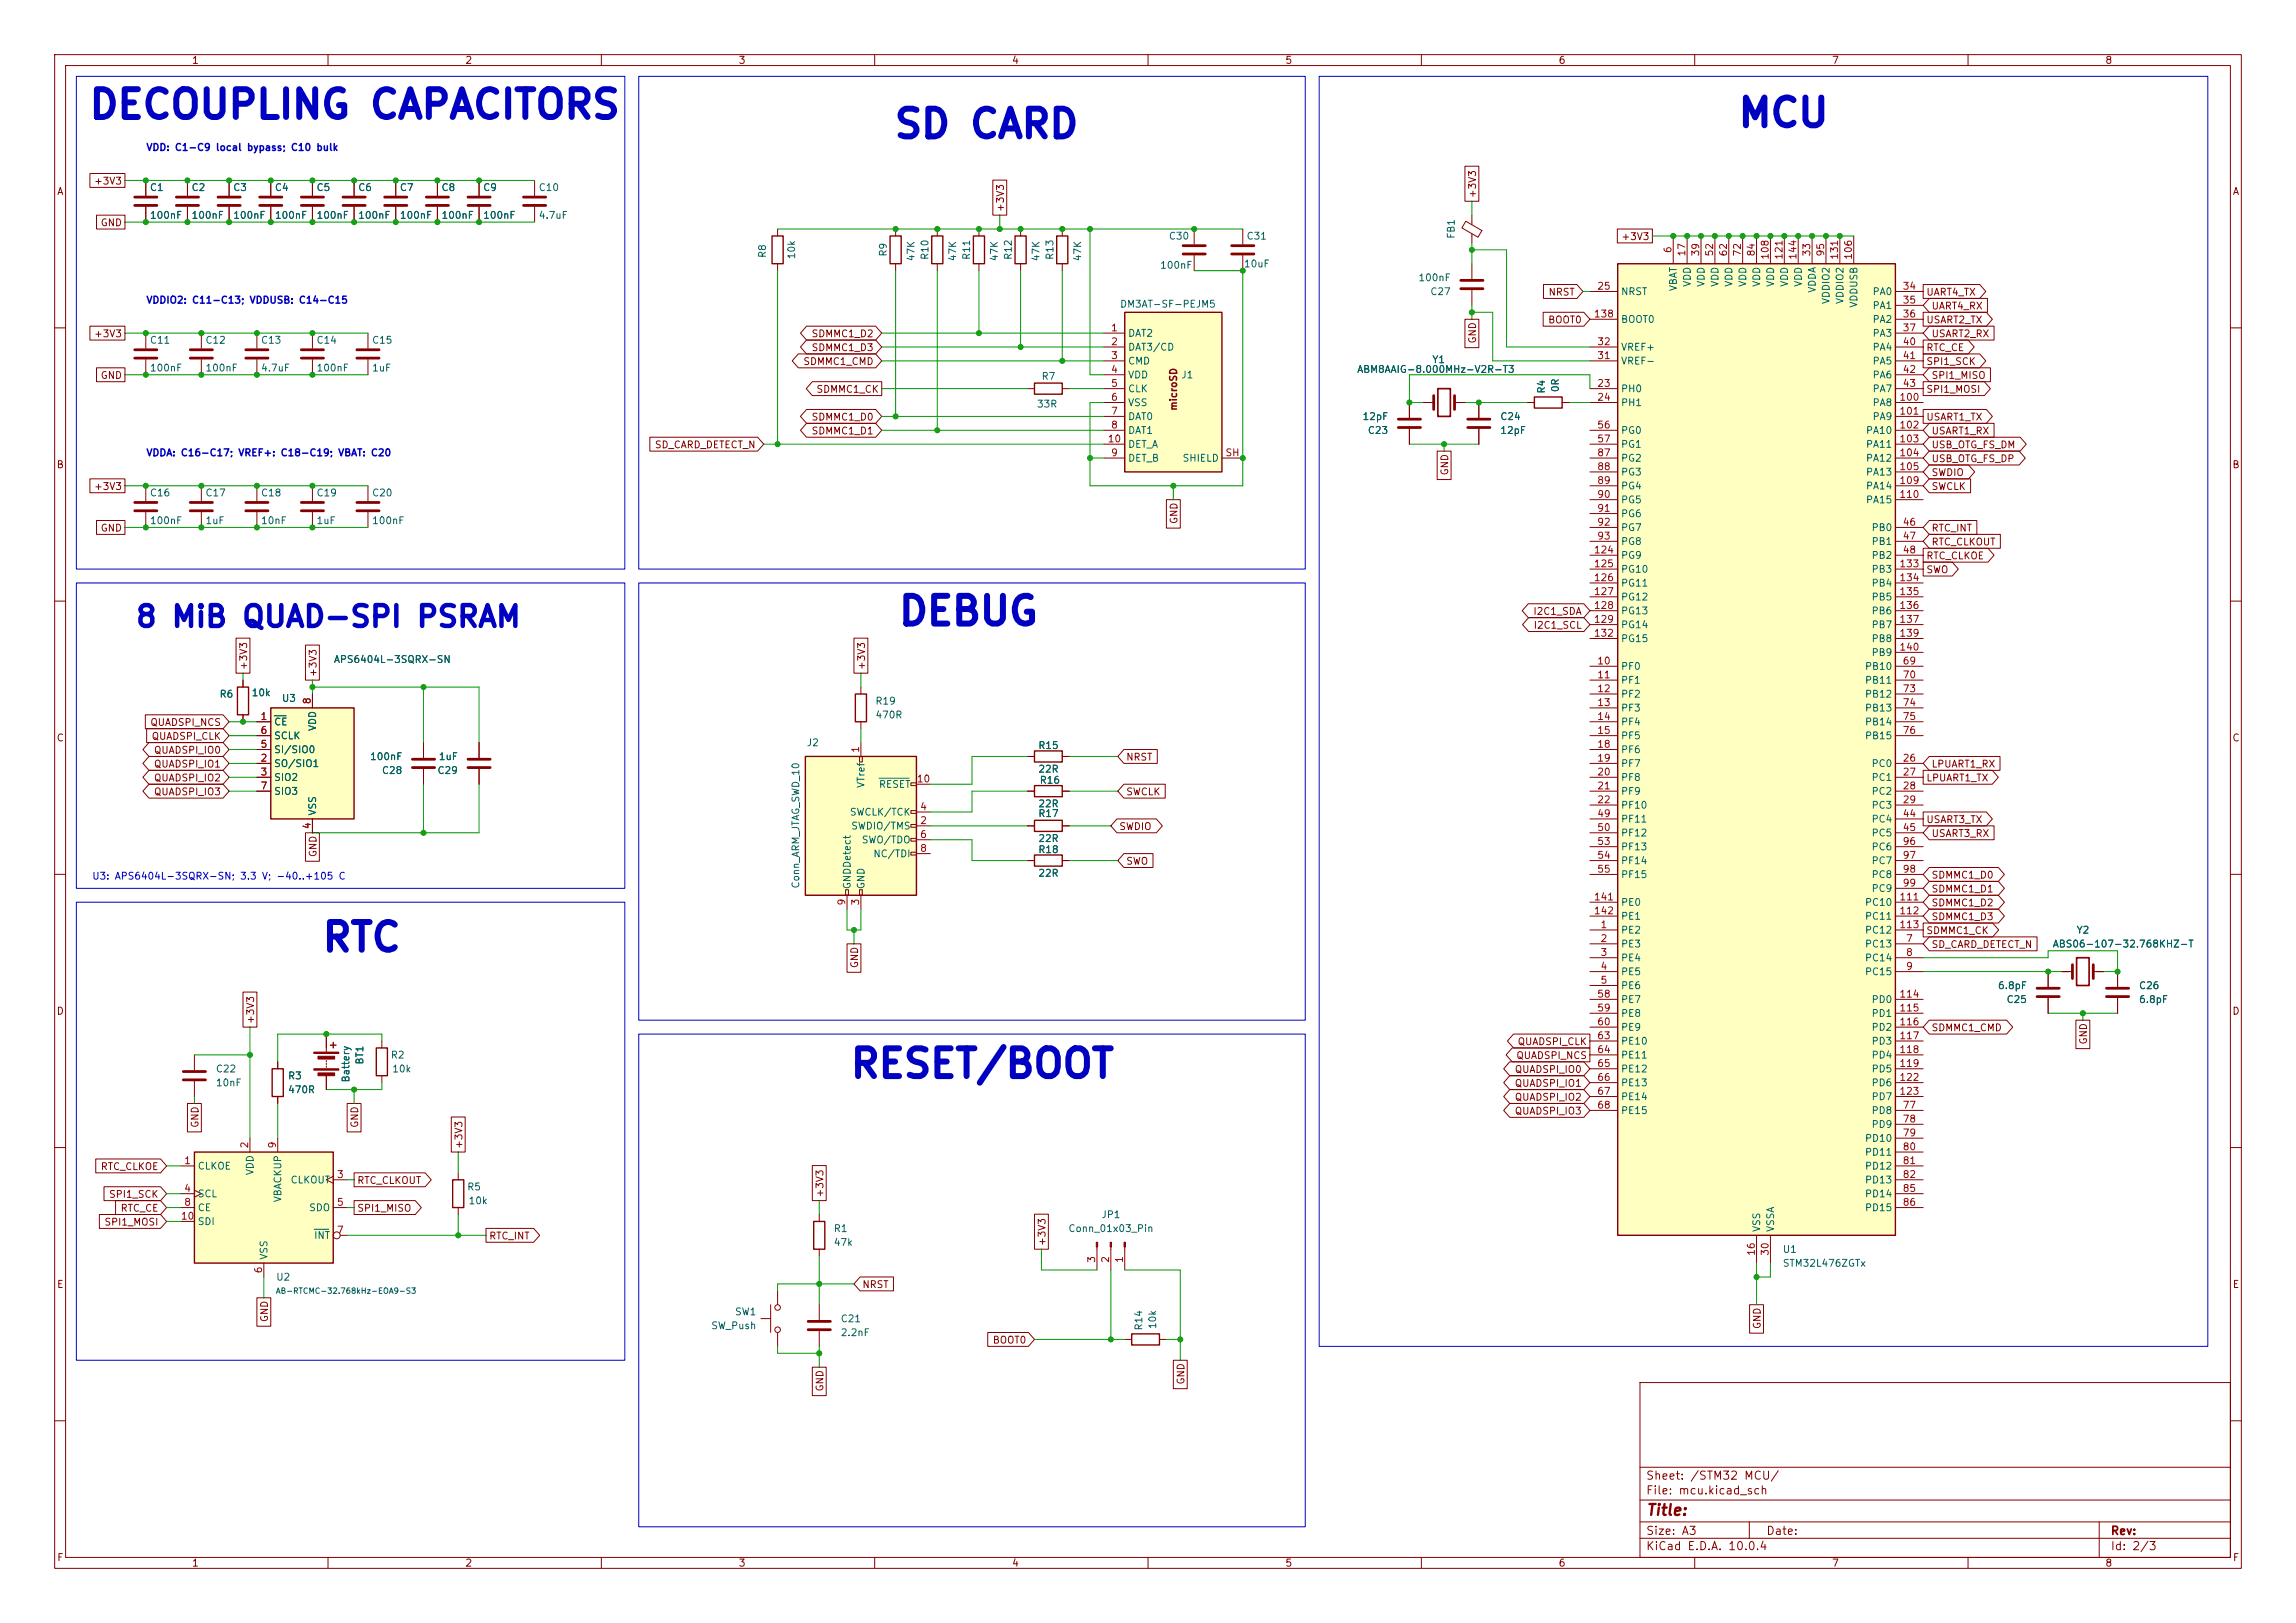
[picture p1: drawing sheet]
<svg xmlns="http://www.w3.org/2000/svg" width="420mm" height="297mm" viewBox="0 0 420 297" stroke-linecap="round" stroke-linejoin="round" font-family="sans-serif">
<defs><g id="words">
<g font-size="5.1" fill="#0000c2">
<text x="16" y="22.9">DECOUPLING CAPACITORS</text>
<text x="163.3" y="26.5">SD CARD</text>
<text x="317.7" y="24.5">MCU</text>
<text x="164.1" y="115.7">DEBUG</text>
<text x="58.6" y="175.3">RTC</text>
<text x="155.2" y="198.5">RESET/BOOT</text>
</g>
<text font-size="3.8" fill="#0000c2" x="24.6" y="115.7">8 MiB QUAD-SPI PSRAM</text>
<text font-size="2" fill="#840000" x="301" y="277.8">Title:</text>
<g font-size="1.5" fill="#840000">
<text x="301" y="273.8">File: mcu.kicad_sch</text>
<text x="301" y="271.1">Sheet: /STM32 MCU/</text>
<text x="301" y="281.2">Size: A3</text>
<text x="323" y="281.2">Date:</text>
<text x="386" y="281.2">Rev:</text>
<text x="301" y="284">KiCad E.D.A. 10.0.4</text>
<text x="386" y="284">Id: 2/3</text>
</g>
<g font-size="1.3" fill="#840000">
<text x="35" y="12">1</text>
<text x="85" y="12">2</text>
<text x="135" y="12">3</text>
<text x="185" y="12">4</text>
<text x="235" y="12">5</text>
<text x="285" y="12">6</text>
<text x="335" y="12">7</text>
<text x="385" y="12">8</text>
<text x="10.3" y="36">A</text>
<text x="17.1" y="34.1">+3V3</text>
<text x="408.3" y="36">A</text>
<text x="18.3" y="41.7">GND</text>
<text x="183.9" y="38.9" transform="rotate(-90 183.9 38.9)">+3V3</text>
<text x="270.3" y="36.4" transform="rotate(-90 270.3 36.4)">+3V3</text>
<text x="296.5" y="44.2">+3V3</text>
<text x="283.1" y="59.5">BOOT0</text>
<text x="283.2" y="54.4">NRST</text>
<text x="352.3" y="54.4">UART4_TX</text>
<text x="352.3" y="59.5">USART2_TX</text>
<text x="353.2" y="56.9">UART4_RX</text>
<text x="17.1" y="62">+3V3</text>
<text x="148.3" y="64.6">SDMMC1_D3</text>
<text x="148.3" y="62">SDMMC1_D2</text>
<text x="270.3" y="63" transform="rotate(-90 270.3 63)">GND</text>
<text x="352.3" y="64.6">RTC_CE</text>
<text x="353.2" y="62">USART2_RX</text>
<text x="18.3" y="69.6">GND</text>
<text x="146.8" y="67.1">SDMMC1_CMD</text>
<text x="352.3" y="67.1">SPI1_SCK</text>
<text x="353.2" y="69.6">SPI1_MISO</text>
<text x="148.3" y="77.3">SDMMC1_D0</text>
<text x="149.2" y="72.2">SDMMC1_CK</text>
<text x="215.6" y="75.3" transform="rotate(-90 215.6 75.3)">microSD</text>
<text x="352.3" y="72.2">SPI1_MOSI</text>
<text x="352.3" y="77.3">USART1_TX</text>
<text x="119.7" y="82.3">SD_CARD_DETECT_N</text>
<text x="148.3" y="79.8">SDMMC1_D1</text>
<text x="353.2" y="82.3">USB_OTG_FS_DM</text>
<text x="353.2" y="79.8">USART1_RX</text>
<text x="10.3" y="86">B</text>
<text x="17.1" y="90">+3V3</text>
<text x="265.2" y="87.1" transform="rotate(-90 265.2 87.1)">GND</text>
<text x="353.2" y="87.4">SWDIO</text>
<text x="353.2" y="90">SWCLK</text>
<text x="353.2" y="84.9">USB_OTG_FS_DP</text>
<text x="408.2" y="86">B</text>
<text x="215.7" y="96" transform="rotate(-90 215.7 96)">GND</text>
<text x="18.3" y="97.6">GND</text>
<text x="353.2" y="97.6">RTC_INT</text>
<text x="353.2" y="100.1">RTC_CLKOUT</text>
<text x="352.3" y="102.7">RTC_CLKOE</text>
<text x="352.3" y="105.2">SWO</text>
<text x="280.4" y="112.8">I2C1_SDA</text>
<text x="280.4" y="115.4">I2C1_SCL</text>
<text x="45.5" y="122.7" transform="rotate(-90 45.5 122.7)">+3V3</text>
<text x="58.2" y="124" transform="rotate(-90 58.2 124)">+3V3</text>
<text x="158.5" y="122.7" transform="rotate(-90 158.5 122.7)">+3V3</text>
<text x="10.3" y="136">C</text>
<text x="27.4" y="133.1">QUADSPI_NCS</text>
<text x="27.6" y="135.7">QUADSPI_CLK</text>
<text x="408.2" y="136">C</text>
<text x="28.1" y="138.2">QUADSPI_IO0</text>
<text x="28.1" y="143.3">QUADSPI_IO2</text>
<text x="28.1" y="140.8">QUADSPI_IO1</text>
<text x="205.9" y="139.5">NRST</text>
<text x="352.3" y="143.3">LPUART1_TX</text>
<text x="353.2" y="140.8">LPUART1_RX</text>
<text x="28.1" y="145.8">QUADSPI_IO3</text>
<text x="205.9" y="145.8">SWCLK</text>
<text x="204.6" y="152.2">SWDIO</text>
<text x="352.3" y="150.9">USART3_TX</text>
<text x="353.2" y="153.5">USART3_RX</text>
<text x="58.2" y="157" transform="rotate(-90 58.2 157)">GND</text>
<text x="205.9" y="158.5">SWO</text>
<text x="353.2" y="161.1">SDMMC1_D0</text>
<text x="353.2" y="163.6">SDMMC1_D1</text>
<text x="353.2" y="166.2">SDMMC1_D2</text>
<text x="352.3" y="171.2">SDMMC1_CK</text>
<text x="353.2" y="168.7">SDMMC1_D3</text>
<text x="353.2" y="173.8">SD_CARD_DETECT_N</text>
<text x="157.3" y="177.3" transform="rotate(-90 157.3 177.3)">GND</text>
<text x="10.3" y="186">D</text>
<text x="408.2" y="186">D</text>
<text x="46.8" y="187.5" transform="rotate(-90 46.8 187.5)">+3V3</text>
<text x="277.5" y="191.6">QUADSPI_CLK</text>
<text x="353.2" y="189">SDMMC1_CMD</text>
<text x="382.1" y="191.2" transform="rotate(-90 382.1 191.2)">GND</text>
<text x="277" y="196.6">QUADSPI_IO0</text>
<text x="277.3" y="194.1">QUADSPI_NCS</text>
<text x="277" y="199.2">QUADSPI_IO1</text>
<text x="277" y="201.7">QUADSPI_IO2</text>
<text x="36.6" y="206.5" transform="rotate(-90 36.6 206.5)">GND</text>
<text x="65.8" y="206.5" transform="rotate(-90 65.8 206.5)">GND</text>
<text x="277" y="204.3">QUADSPI_IO3</text>
<text x="18.3" y="214.4">RTC_CLKOE</text>
<text x="84.9" y="210.3" transform="rotate(-90 84.9 210.3)">+3V3</text>
<text x="19.8" y="219.5">SPI1_SCK</text>
<text x="65.2" y="217">RTC_CLKOUT</text>
<text x="150.9" y="219.2" transform="rotate(-90 150.9 219.2)">+3V3</text>
<text x="19" y="224.6">SPI1_MOSI</text>
<text x="22" y="222">RTC_CE</text>
<text x="65.2" y="222">SPI1_MISO</text>
<text x="89.4" y="227.1">RTC_INT</text>
<text x="191.6" y="228.1" transform="rotate(-90 191.6 228.1)">+3V3</text>
<text x="10.3" y="236">E</text>
<text x="157.6" y="236">NRST</text>
<text x="408.3" y="236">E</text>
<text x="49.3" y="242" transform="rotate(-90 49.3 242)">GND</text>
<text x="322.4" y="243.3" transform="rotate(-90 322.4 243.3)">GND</text>
<text x="181.5" y="246.2">BOOT0</text>
<text x="150.9" y="254.7" transform="rotate(-90 150.9 254.7)">GND</text>
<text x="217" y="253.5" transform="rotate(-90 217 253.5)">GND</text>
<text x="10.3" y="286">F</text>
<text x="35" y="287">1</text>
<text x="85" y="287">2</text>
<text x="135" y="287">3</text>
<text x="185" y="287">4</text>
<text x="235" y="287">5</text>
<text x="285" y="287">6</text>
<text x="335" y="287">7</text>
<text x="385" y="287">8</text>
<text x="408.3" y="286">F</text>
</g>
<g font-size="1.3" fill="#0000c2">
<text x="26.7" y="27.9">VDD: C1-C9 local bypass; C10 bulk</text>
<text x="26.7" y="55.9">VDDIO2: C11-C13; VDDUSB: C14-C15</text>
<text x="26.7" y="83.8">VDDA: C16-C17; VREF+: C18-C19; VBAT: C20</text>
<text x="16.8" y="161.3">U3: APS6404L-3SQRX-SN; 3.3 V; -40..+105 C</text>
</g>
<g font-size="1.3" fill="#006464">
<text x="27.3" y="35.3">C1</text>
<text x="34.9" y="35.3">C2</text>
<text x="42.6" y="35.3">C3</text>
<text x="50.2" y="35.3">C4</text>
<text x="57.8" y="35.3">C5</text>
<text x="65.4" y="35.3">C6</text>
<text x="73" y="35.3">C7</text>
<text x="80.7" y="35.3">C8</text>
<text x="88.3" y="35.3">C9</text>
<text x="98.4" y="35.3">C10</text>
<text x="27.3" y="40.3">100nF</text>
<text x="34.9" y="40.3">100nF</text>
<text x="42.6" y="40.3">100nF</text>
<text x="50.2" y="40.3">100nF</text>
<text x="57.8" y="40.3">100nF</text>
<text x="65.4" y="40.3">100nF</text>
<text x="73" y="40.3">100nF</text>
<text x="80.7" y="40.3">100nF</text>
<text x="88.3" y="40.3">100nF</text>
<text x="98.4" y="40.3">4.7uF</text>
<text x="140.4" y="47.3" transform="rotate(-90 140.4 47.3)">R8</text>
<text x="145.8" y="47.5" transform="rotate(-90 145.8 47.5)">10k</text>
<text x="162.5" y="47.1" transform="rotate(-90 162.5 47.1)">R9</text>
<text x="167.6" y="47.9" transform="rotate(-90 167.6 47.9)">47K</text>
<text x="170.1" y="47.7" transform="rotate(-90 170.1 47.7)">R10</text>
<text x="175.2" y="47.9" transform="rotate(-90 175.2 47.9)">47K</text>
<text x="177.8" y="47.7" transform="rotate(-90 177.8 47.7)">R11</text>
<text x="182.8" y="47.9" transform="rotate(-90 182.8 47.9)">47K</text>
<text x="185.4" y="47.7" transform="rotate(-90 185.4 47.7)">R12</text>
<text x="190.5" y="47.9" transform="rotate(-90 190.5 47.9)">47K</text>
<text x="193" y="47.7" transform="rotate(-90 193 47.7)">R13</text>
<text x="198.1" y="47.9" transform="rotate(-90 198.1 47.9)">47K</text>
<text x="213.7" y="44.2">C30</text>
<text x="227.9" y="44.2">C31</text>
<text x="266.4" y="43.8" transform="rotate(-90 266.4 43.8)">FB1</text>
<text x="212.1" y="49.5">100nF</text>
<text x="227.4" y="49.2">10uF</text>
<text x="259.4" y="51.8">100nF</text>
<text x="307" y="53.4" transform="rotate(-90 307 53.4)">VBAT</text>
<text x="309.6" y="52.6" transform="rotate(-90 309.6 52.6)">VDD</text>
<text x="312.1" y="52.6" transform="rotate(-90 312.1 52.6)">VDD</text>
<text x="314.7" y="52.6" transform="rotate(-90 314.7 52.6)">VDD</text>
<text x="317.2" y="52.6" transform="rotate(-90 317.2 52.6)">VDD</text>
<text x="319.7" y="52.6" transform="rotate(-90 319.7 52.6)">VDD</text>
<text x="322.3" y="52.6" transform="rotate(-90 322.3 52.6)">VDD</text>
<text x="324.8" y="52.6" transform="rotate(-90 324.8 52.6)">VDD</text>
<text x="327.4" y="52.6" transform="rotate(-90 327.4 52.6)">VDD</text>
<text x="329.9" y="52.6" transform="rotate(-90 329.9 52.6)">VDD</text>
<text x="332.4" y="53.7" transform="rotate(-90 332.4 53.7)">VDDA</text>
<text x="204.8" y="56.6">DM3AT-SF-PEJM5</text>
<text x="261.5" y="54.3">C27</text>
<text x="296.4" y="54.3">NRST</text>
<text x="296.4" y="59.4">BOOT0</text>
<text x="335" y="55.7" transform="rotate(-90 335 55.7)">VDDIO2</text>
<text x="337.5" y="55.7" transform="rotate(-90 337.5 55.7)">VDDIO2</text>
<text x="340.1" y="56.4" transform="rotate(-90 340.1 56.4)">VDDUSB</text>
<text x="342.4" y="54.3">PA0</text>
<text x="342.4" y="56.9">PA1</text>
<text x="342.4" y="59.4">PA2</text>
<text x="27.3" y="63.2">C11</text>
<text x="37.5" y="63.2">C12</text>
<text x="47.6" y="63.2">C13</text>
<text x="57.8" y="63.2">C14</text>
<text x="68" y="63.2">C15</text>
<text x="206.2" y="61.9">DAT2</text>
<text x="206.2" y="64.5">DAT3/CD</text>
<text x="296.4" y="64.5">VREF+</text>
<text x="342.4" y="61.9">PA3</text>
<text x="342.4" y="64.5">PA4</text>
<text x="27.3" y="68.3">100nF</text>
<text x="37.5" y="68.3">100nF</text>
<text x="47.6" y="68.3">4.7uF</text>
<text x="57.8" y="68.3">100nF</text>
<text x="68" y="68.3">1uF</text>
<text x="190.4" y="69.8">R7</text>
<text x="206.2" y="67">CMD</text>
<text x="206.2" y="69.6">VDD</text>
<text x="216" y="69.6">J1</text>
<text x="248.1" y="68.5">ABM8AAIG-8.000MHz-V2R-T3</text>
<text x="261.9" y="66.8">Y1</text>
<text x="285.5" y="71.9" transform="rotate(-90 285.5 71.9)">0R</text>
<text x="296.4" y="67">VREF-</text>
<text x="342.4" y="67">PA5</text>
<text x="342.4" y="69.6">PA6</text>
<text x="189.6" y="74.9">33R</text>
<text x="206.2" y="72.1">CLK</text>
<text x="206.2" y="74.6">VSS</text>
<text x="206.2" y="77.2">DAT0</text>
<text x="249.1" y="77.2">12pF</text>
<text x="274.3" y="77.2">C24</text>
<text x="282.9" y="72.1" transform="rotate(-90 282.9 72.1)">R4</text>
<text x="296.4" y="72.1">PH0</text>
<text x="296.4" y="74.6">PH1</text>
<text x="342.4" y="72.1">PA7</text>
<text x="342.4" y="74.6">PA8</text>
<text x="342.4" y="77.2">PA9</text>
<text x="206.2" y="79.7">DAT1</text>
<text x="206.2" y="82.3">DET_A</text>
<text x="250.1" y="79.7">C23</text>
<text x="274.3" y="79.7">12pF</text>
<text x="296.4" y="79.7">PG0</text>
<text x="296.4" y="82.3">PG1</text>
<text x="341.2" y="79.7">PA10</text>
<text x="341.2" y="82.3">PA11</text>
<text x="206.2" y="84.8">DET_B</text>
<text x="216.2" y="84.8">SHIELD</text>
<text x="296.4" y="84.8">PG2</text>
<text x="296.4" y="87.3">PG3</text>
<text x="296.4" y="89.9">PG4</text>
<text x="341.2" y="84.8">PA12</text>
<text x="341.2" y="87.3">PA13</text>
<text x="341.2" y="89.9">PA14</text>
<text x="27.3" y="91.1">C16</text>
<text x="37.5" y="91.1">C17</text>
<text x="47.6" y="91.1">C18</text>
<text x="57.8" y="91.1">C19</text>
<text x="68" y="91.1">C20</text>
<text x="296.4" y="92.4">PG5</text>
<text x="296.4" y="95">PG6</text>
<text x="341.2" y="92.4">PA15</text>
<text x="27.3" y="96.2">100nF</text>
<text x="37.5" y="96.2">1uF</text>
<text x="47.6" y="96.2">10nF</text>
<text x="57.8" y="96.2">1uF</text>
<text x="68" y="96.2">100nF</text>
<text x="296.4" y="97.5">PG7</text>
<text x="296.4" y="100">PG8</text>
<text x="342.2" y="97.5">PB0</text>
<text x="342.2" y="100">PB1</text>
<text x="296.4" y="102.6">PG9</text>
<text x="296.4" y="105.1">PG10</text>
<text x="296.4" y="107.7">PG11</text>
<text x="342.2" y="102.6">PB2</text>
<text x="342.2" y="105.1">PB3</text>
<text x="342.2" y="107.7">PB4</text>
<text x="296.4" y="110.2">PG12</text>
<text x="296.4" y="112.7">PG13</text>
<text x="342.2" y="110.2">PB5</text>
<text x="342.2" y="112.7">PB6</text>
<text x="296.4" y="115.3">PG14</text>
<text x="296.4" y="117.8">PG15</text>
<text x="342.2" y="115.3">PB7</text>
<text x="342.2" y="117.8">PB8</text>
<text x="61" y="121.6">APS6404L-3SQRX-SN</text>
<text x="296.4" y="122.9">PF0</text>
<text x="296.4" y="125.4">PF1</text>
<text x="341" y="122.9">PB10</text>
<text x="341" y="125.4">PB11</text>
<text x="342.2" y="120.4">PB9</text>
<text x="40.1" y="128">R6</text>
<text x="45.9" y="127.7">10k</text>
<text x="51.5" y="128.7">U3</text>
<text x="160" y="131.8">470R</text>
<text x="160" y="129.2">R19</text>
<text x="296.4" y="128">PF2</text>
<text x="296.4" y="130.5">PF3</text>
<text x="341" y="128">PB12</text>
<text x="341" y="130.5">PB13</text>
<text x="50" y="133.1">CE</text>
<text x="50" y="135.6">SCLK</text>
<text x="58.1" y="133.9" transform="rotate(-90 58.1 133.9)">VDD</text>
<text x="147.5" y="136.9">J2</text>
<text x="189.8" y="137.4">R15</text>
<text x="296.4" y="133.1">PF4</text>
<text x="296.4" y="135.6">PF5</text>
<text x="341" y="133.1">PB14</text>
<text x="341" y="135.6">PB15</text>
<text x="50" y="140.7">SO/SIO1</text>
<text x="50" y="143.2">SIO2</text>
<text x="50" y="138.1">SI/SIO0</text>
<text x="67.6" y="139.4">100nF</text>
<text x="69.8" y="141.9">C28</text>
<text x="79.9" y="141.9">C29</text>
<text x="80.2" y="139.4">1uF</text>
<text x="189.8" y="141.7">22R</text>
<text x="190.1" y="143.7">R16</text>
<text x="296.4" y="138.1">PF6</text>
<text x="296.4" y="140.7">PF7</text>
<text x="296.4" y="143.2">PF8</text>
<text x="342.2" y="140.7">PC0</text>
<text x="342.2" y="143.2">PC1</text>
<text x="50" y="145.8">SIO3</text>
<text x="58.1" y="149.4" transform="rotate(-90 58.1 149.4)">VSS</text>
<text x="155.4" y="149.6">SWCLK/TCK</text>
<text x="158.5" y="144.3" transform="rotate(-90 158.5 144.3)">VTref</text>
<text x="160.7" y="144.5">RESET</text>
<text x="189.8" y="148">22R</text>
<text x="189.8" y="149.8">R17</text>
<text x="296.4" y="145.8">PF9</text>
<text x="296.4" y="148.3">PF10</text>
<text x="342.2" y="145.8">PC2</text>
<text x="342.2" y="148.3">PC3</text>
<text x="155.6" y="152.1">SWDIO/TMS</text>
<text x="157.5" y="154.6">SWO/TDO</text>
<text x="189.8" y="154.4">22R</text>
<text x="296.4" y="150.8">PF11</text>
<text x="296.4" y="153.4">PF12</text>
<text x="296.4" y="155.9">PF13</text>
<text x="342.2" y="150.8">PC4</text>
<text x="342.2" y="153.4">PC5</text>
<text x="342.2" y="155.9">PC6</text>
<text x="159.6" y="157.2">NC/TDI</text>
<text x="189.8" y="156.4">R18</text>
<text x="189.8" y="160.7">22R</text>
<text x="296.4" y="158.5">PF14</text>
<text x="296.4" y="161">PF15</text>
<text x="342.2" y="158.5">PC7</text>
<text x="342.2" y="161">PC8</text>
<text x="146.5" y="162.7" transform="rotate(-90 146.5 162.7)">Conn_ARM_JTAG_SWD_10</text>
<text x="155.9" y="162.8" transform="rotate(-90 155.9 162.8)">GNDDetect</text>
<text x="158.5" y="162.8" transform="rotate(-90 158.5 162.8)">GND</text>
<text x="296.4" y="166.1">PE0</text>
<text x="341" y="166.1">PC10</text>
<text x="342.2" y="163.5">PC9</text>
<text x="296.4" y="171.2">PE2</text>
<text x="296.4" y="173.7">PE3</text>
<text x="296.4" y="168.6">PE1</text>
<text x="341" y="173.7">PC13</text>
<text x="341" y="168.6">PC11</text>
<text x="341" y="171.2">PC12</text>
<text x="375.4" y="173.7">ABS06-107-32.768KHZ-T</text>
<text x="379.7" y="171.2">Y2</text>
<text x="296.4" y="176.2">PE4</text>
<text x="296.4" y="178.8">PE5</text>
<text x="341" y="176.2">PC14</text>
<text x="341" y="178.8">PC15</text>
<text x="296.4" y="181.3">PE6</text>
<text x="296.4" y="183.9">PE7</text>
<text x="342.2" y="183.9">PD0</text>
<text x="365.4" y="181.3">6.8pF</text>
<text x="366.9" y="183.9">C25</text>
<text x="391.2" y="181.3">C26</text>
<text x="391.2" y="183.9">6.8pF</text>
<text x="296.4" y="186.4">PE8</text>
<text x="296.4" y="188.9">PE9</text>
<text x="296.4" y="191.5">PE10</text>
<text x="342.2" y="186.4">PD1</text>
<text x="342.2" y="188.9">PD2</text>
<text x="342.2" y="191.5">PD3</text>
<text x="39.4" y="196.6">C22</text>
<text x="52.6" y="197.8">R3</text>
<text x="66.8" y="194.9" transform="rotate(-90 66.8 194.9)">BT1</text>
<text x="71.4" y="194">R2</text>
<text x="71.6" y="196.6">10k</text>
<text x="296.4" y="194">PE11</text>
<text x="296.4" y="196.6">PE12</text>
<text x="342.2" y="194">PD4</text>
<text x="342.2" y="196.6">PD5</text>
<text x="39.4" y="199.1">10nF</text>
<text x="52.6" y="200.4">470R</text>
<text x="64.2" y="198.2" transform="rotate(-90 64.2 198.2)">Battery</text>
<text x="296.4" y="199.1">PE13</text>
<text x="296.4" y="201.6">PE14</text>
<text x="342.2" y="199.1">PD6</text>
<text x="342.2" y="201.6">PD7</text>
<text x="296.4" y="204.2">PE15</text>
<text x="341" y="209.3">PD10</text>
<text x="342.2" y="204.2">PD8</text>
<text x="342.2" y="206.7">PD9</text>
<text x="36.1" y="214.3">CLKOE</text>
<text x="46.7" y="215.2" transform="rotate(-90 46.7 215.2)">VDD</text>
<text x="341" y="211.8">PD11</text>
<text x="341" y="214.3">PD12</text>
<text x="36.1" y="219.4">SCL</text>
<text x="36.1" y="222">CE</text>
<text x="51.8" y="220.1" transform="rotate(-90 51.8 220.1)">VBACKUP</text>
<text x="53.1" y="216.9">CLKOUT</text>
<text x="56.4" y="222">SDO</text>
<text x="85.4" y="218.1">R5</text>
<text x="85.6" y="220.7">10k</text>
<text x="341" y="216.9">PD13</text>
<text x="341" y="219.4">PD14</text>
<text x="341" y="222">PD15</text>
<text x="36.1" y="224.5">SDI</text>
<text x="57.3" y="227">INT</text>
<text x="152.4" y="225.8">R1</text>
<text x="195.3" y="225.8">Conn_01x03_Pin</text>
<text x="201.4" y="223.2">JP1</text>
<text x="322.3" y="225.6" transform="rotate(-90 322.3 225.6)">VSS</text>
<text x="324.8" y="225.6" transform="rotate(-90 324.8 225.6)">VSSA</text>
<text x="49.2" y="230.6" transform="rotate(-90 49.2 230.6)">VSS</text>
<text x="152.4" y="228.3">47k</text>
<text x="326" y="232.1">STM32L476ZGTx</text>
<text x="326" y="229.6">U1</text>
<text x="50.4" y="234.7">U2</text>
<text x="130" y="243.5">SW_Push</text>
<text x="134.3" y="241">SW1</text>
<text x="153.7" y="242.3">C21</text>
<text x="153.7" y="244.8">2.2nF</text>
<text x="209.3" y="243.6" transform="rotate(-90 209.3 243.6)">R14</text>
<text x="211.8" y="243.3" transform="rotate(-90 211.8 243.3)">10k</text>
</g>
<g font-size="1.3" fill="#a90000">
<text x="306" y="46.4" transform="rotate(-90 306 46.4)">6</text>
<text x="308.6" y="47" transform="rotate(-90 308.6 47)">17</text>
<text x="311.1" y="47" transform="rotate(-90 311.1 47)">39</text>
<text x="313.7" y="47" transform="rotate(-90 313.7 47)">52</text>
<text x="316.2" y="47" transform="rotate(-90 316.2 47)">62</text>
<text x="318.7" y="47" transform="rotate(-90 318.7 47)">72</text>
<text x="321.3" y="47" transform="rotate(-90 321.3 47)">84</text>
<text x="323.8" y="47.6" transform="rotate(-90 323.8 47.6)">108</text>
<text x="326.4" y="47.6" transform="rotate(-90 326.4 47.6)">121</text>
<text x="328.9" y="47.6" transform="rotate(-90 328.9 47.6)">144</text>
<text x="331.4" y="47" transform="rotate(-90 331.4 47)">33</text>
<text x="334" y="47" transform="rotate(-90 334 47)">95</text>
<text x="336.5" y="47.6" transform="rotate(-90 336.5 47.6)">131</text>
<text x="339.1" y="47.6" transform="rotate(-90 339.1 47.6)">106</text>
<text x="292.1" y="53.3">25</text>
<text x="347.9" y="53.3">34</text>
<text x="291.5" y="58.4">138</text>
<text x="347.9" y="55.9">35</text>
<text x="347.9" y="58.4">36</text>
<text x="203.1" y="60.9">1</text>
<text x="203.1" y="63.5">2</text>
<text x="292.1" y="63.5">32</text>
<text x="347.9" y="60.9">37</text>
<text x="347.9" y="63.5">40</text>
<text x="203.1" y="66">3</text>
<text x="203.1" y="68.6">4</text>
<text x="203.1" y="71.1">5</text>
<text x="292.1" y="71.1">23</text>
<text x="292.1" y="66">31</text>
<text x="347.9" y="66">41</text>
<text x="347.9" y="68.6">42</text>
<text x="347.9" y="71.1">43</text>
<text x="203.1" y="73.6">6</text>
<text x="203.1" y="76.2">7</text>
<text x="292.1" y="73.6">24</text>
<text x="347.3" y="73.6">100</text>
<text x="347.3" y="76.2">101</text>
<text x="202.5" y="81.3">10</text>
<text x="203.1" y="78.7">8</text>
<text x="203.1" y="83.8">9</text>
<text x="224.1" y="83.8">SH</text>
<text x="292.1" y="78.7">56</text>
<text x="292.1" y="81.3">57</text>
<text x="292.1" y="83.8">87</text>
<text x="347.3" y="78.7">102</text>
<text x="347.3" y="81.3">103</text>
<text x="347.3" y="83.8">104</text>
<text x="292.1" y="86.3">88</text>
<text x="292.1" y="88.9">89</text>
<text x="347.3" y="86.3">105</text>
<text x="347.3" y="88.9">109</text>
<text x="292.1" y="91.4">90</text>
<text x="292.1" y="94">91</text>
<text x="347.3" y="91.4">110</text>
<text x="291.5" y="101.6">124</text>
<text x="292.1" y="96.5">92</text>
<text x="292.1" y="99">93</text>
<text x="347.9" y="96.5">46</text>
<text x="347.9" y="99">47</text>
<text x="347.9" y="101.6">48</text>
<text x="291.5" y="104.1">125</text>
<text x="291.5" y="106.7">126</text>
<text x="347.3" y="104.1">133</text>
<text x="347.3" y="106.7">134</text>
<text x="291.5" y="109.2">127</text>
<text x="291.5" y="111.7">128</text>
<text x="347.3" y="109.2">135</text>
<text x="347.3" y="111.7">136</text>
<text x="291.5" y="114.3">129</text>
<text x="291.5" y="116.8">132</text>
<text x="347.3" y="114.3">137</text>
<text x="347.3" y="116.8">139</text>
<text x="347.3" y="119.4">140</text>
<text x="292.1" y="121.9">10</text>
<text x="292.1" y="124.4">11</text>
<text x="347.9" y="121.9">69</text>
<text x="347.9" y="124.4">70</text>
<text x="57.1" y="129" transform="rotate(-90 57.1 129)">8</text>
<text x="292.1" y="127">12</text>
<text x="292.1" y="129.5">13</text>
<text x="347.9" y="127">73</text>
<text x="347.9" y="129.5">74</text>
<text x="47.6" y="132.1">1</text>
<text x="47.6" y="137.1">5</text>
<text x="47.6" y="134.6">6</text>
<text x="157.5" y="137.9" transform="rotate(-90 157.5 137.9)">1</text>
<text x="292.1" y="132.1">14</text>
<text x="292.1" y="134.6">15</text>
<text x="292.1" y="137.1">18</text>
<text x="347.9" y="132.1">75</text>
<text x="347.9" y="134.6">76</text>
<text x="47.6" y="139.7">2</text>
<text x="47.6" y="142.2">3</text>
<text x="167.6" y="143.5">10</text>
<text x="292.1" y="139.7">19</text>
<text x="292.1" y="142.2">20</text>
<text x="347.9" y="139.7">26</text>
<text x="347.9" y="142.2">27</text>
<text x="47.6" y="144.8">7</text>
<text x="168.2" y="148.6">4</text>
<text x="292.1" y="144.8">21</text>
<text x="292.1" y="147.3">22</text>
<text x="292.1" y="149.8">49</text>
<text x="347.9" y="144.8">28</text>
<text x="347.9" y="147.3">29</text>
<text x="347.9" y="149.8">44</text>
<text x="57.1" y="151.8" transform="rotate(-90 57.1 151.8)">4</text>
<text x="168.2" y="151.1">2</text>
<text x="168.2" y="153.6">6</text>
<text x="292.1" y="152.4">50</text>
<text x="292.1" y="154.9">53</text>
<text x="347.9" y="152.4">45</text>
<text x="347.9" y="154.9">96</text>
<text x="168.2" y="156.2">8</text>
<text x="292.1" y="157.5">54</text>
<text x="292.1" y="160">55</text>
<text x="347.9" y="157.5">97</text>
<text x="347.9" y="160">98</text>
<text x="154.9" y="165.8" transform="rotate(-90 154.9 165.8)">9</text>
<text x="157.5" y="165.8" transform="rotate(-90 157.5 165.8)">3</text>
<text x="291.5" y="165.1">141</text>
<text x="291.5" y="167.6">142</text>
<text x="347.3" y="165.1">111</text>
<text x="347.3" y="167.6">112</text>
<text x="347.9" y="162.5">99</text>
<text x="292.7" y="170.2">1</text>
<text x="292.7" y="172.7">2</text>
<text x="347.3" y="170.2">113</text>
<text x="348.5" y="172.7">7</text>
<text x="292.7" y="175.2">3</text>
<text x="292.7" y="177.8">4</text>
<text x="348.5" y="175.2">8</text>
<text x="348.5" y="177.8">9</text>
<text x="292.1" y="182.9">58</text>
<text x="292.1" y="185.4">59</text>
<text x="292.7" y="180.3">5</text>
<text x="347.3" y="182.9">114</text>
<text x="347.3" y="185.4">115</text>
<text x="292.1" y="187.9">60</text>
<text x="292.1" y="190.5">63</text>
<text x="347.3" y="187.9">116</text>
<text x="347.3" y="190.5">117</text>
<text x="292.1" y="193">64</text>
<text x="292.1" y="195.6">65</text>
<text x="347.3" y="193">118</text>
<text x="347.3" y="195.6">119</text>
<text x="292.1" y="198.1">66</text>
<text x="292.1" y="200.6">67</text>
<text x="292.1" y="203.2">68</text>
<text x="347.3" y="198.1">122</text>
<text x="347.3" y="200.6">123</text>
<text x="347.9" y="203.2">77</text>
<text x="347.9" y="205.7">78</text>
<text x="347.9" y="208.3">79</text>
<text x="33.6" y="213.3">1</text>
<text x="45.7" y="210.3" transform="rotate(-90 45.7 210.3)">2</text>
<text x="50.8" y="210.3" transform="rotate(-90 50.8 210.3)">9</text>
<text x="61.5" y="215.9">3</text>
<text x="347.9" y="210.8">80</text>
<text x="347.9" y="213.3">81</text>
<text x="347.9" y="215.9">82</text>
<text x="33.6" y="218.4">4</text>
<text x="33.6" y="221">8</text>
<text x="61.5" y="221">5</text>
<text x="347.9" y="218.4">85</text>
<text x="347.9" y="221">86</text>
<text x="33" y="223.5">10</text>
<text x="61.5" y="226">7</text>
<text x="48.2" y="233.1" transform="rotate(-90 48.2 233.1)">6</text>
<text x="200.6" y="231.2" transform="rotate(-90 200.6 231.2)">3</text>
<text x="203.2" y="231.2" transform="rotate(-90 203.2 231.2)">2</text>
<text x="205.7" y="231.2" transform="rotate(-90 205.7 231.2)">1</text>
<text x="321.3" y="229.9" transform="rotate(-90 321.3 229.9)">16</text>
<text x="323.8" y="229.9" transform="rotate(-90 323.8 229.9)">30</text>
</g>
<text font-size="1" fill="#006464" x="50.4" y="237">AB-RTCMC-32.768kHz-EOA9-S3</text>
</g></defs>
<g fill="none" stroke="#840000" stroke-width=".18">
<path d="M10 10h400v277h-400zM12 12h396v273h-396zM60 10v2M110 10v2M160 10v2M210 10v2M260 10v2M310 10v2M360 10v2M186.7 41.9v1.3M186.7 48.3v1.2M10 60h2"/>
<path d="M408 60h2M10 110h2M408 110h2M10 160h2M408 160h2M10 210h2M408 210h2M149.9 238.8v2.8M149.9 243.6v2.8M300 253h108v32h-108zM10 260h2M300 278.5h108"/>
<path d="M300 274.5h108M300 268.5h108M320 278.5v3M384 278.5v6.5M408 260h2M60 285v2M110 285v2M160 285v2M210 285v2M260 285v2M300 281.5h108M310 285v2"/>
<path d="M360 285v2"/>
</g>
<path d="M147.8 243.3h4.1M147.8 241.8h4.1" fill="none" stroke="#840000" stroke-width=".51"/>
<path d="M185.7 43.2h2v5.1h-2z" fill="none" stroke="#840000" stroke-width=".25"/>
<path d="M205.7 57.2h17.8v29.2h-17.8z" fill="#ffffc2"/>
<path d="M205.7 57.2h17.8v29.2h-17.8zM189.2 70.1h5.1v2h-5.1z" fill="none" stroke="#840000" stroke-width=".25"/>
<g fill="none" stroke="#840000" stroke-width=".18">
<path d="M218.4 41.9v2.8M218.4 46.7v2.8M188 71.1h1.2M194.3 71.1h1.3M201.9 61h3.8M201.9 63.5h3.8M201.9 66h3.8M201.9 68.6h3.8M201.9 71.1h3.8M201.9 73.7h3.8M201.9 76.2h3.8M201.9 78.7h3.8"/>
<path d="M201.9 83.8h3.8M201.9 81.3h3.8M223.5 83.8h3.8M377.2 177.8h1.9M382.9 177.8h1.9M141 238.8v5M142.2 236.2v2.6M139.2 241.3h1.8M142.2 243.8v2.6"/>
<circle cx="142.2" cy="239.3" r=".51"/>
<circle cx="142.2" cy="243.3" r=".51"/>
</g>
<path d="M216.4 45h4.1M216.4 46.5h4.1M379.1 176.5v2.6M382.9 176.5v2.6" fill="none" stroke="#840000" stroke-width=".51"/>
<path d="M379.9 175.3h2.2v5h-2.2z" fill="none" stroke="#840000" stroke-width=".3"/>
<path d="M147.3 138.4h20.3v25.4h-20.3z" fill="#ffffc2"/>
<path d="M141.2 43.2h2.1v5.1h-2.1zM162.8 43.2h2v5.1h-2zM170.4 43.2h2.1v5.1h-2.1zM178.1 43.2h2v5.1h-2zM193.3 43.2h2v5.1h-2zM280.7 72.6h5v2.1h-5zM147.3 138.4h20.3v25.4h-20.3zM156.5 127h2v5.1h-2zM189.2 137.4h5.1v2h-5.1zM189.2 156.5h5.1v2h-5.1zM148.8 223.5h2.1v5.1h-2.1z" fill="none" stroke="#840000" stroke-width=".25"/>
<g fill="none" stroke="#840000" stroke-width=".18">
<path d="M269.2 39.4v1.7M142.2 41.9v1.3M142.2 48.3v1.2M163.8 41.9v1.3M163.8 48.3v1.2M171.4 41.9v1.3M171.4 48.3v1.2M179.1 41.9v1.3M179.1 48.3v1.2M194.3 41.9v1.3M194.3 48.3v1.2M227.3 41.9v2.8"/>
<path d="M227.3 46.7v2.8M268.1 40.5l3 1.7-.7 1.2-3-1.7zM269.2 42.8v1.7M269.2 48.3v2.8M269.2 53.1v2.8M260.3 73.7h2M266.1 73.7h1.9M270.5 73.7v2.8M270.5 78.5v2.8M279.4 73.7h1.3M285.7 73.7h1.3M157.2 138.4h.5v1h-.5z"/>
<path d="M157.5 125.7v1.3M157.5 132.1v1.3M157.5 135.9v2.5M188 138.4h1.2M194.3 138.4h1.3M166.6 148.3h1v.5h-1zM166.6 143.3h1v.5h-1zM166.6 150.9h1v.5h-1zM166.6 153.4h1v.5h-1zM166.6 156h1v.5h-1zM167.6 151.1h2.6M167.6 148.6h2.6"/>
<path d="M167.6 153.7h2.6M167.6 156.2h2.6M167.6 143.5h2.6M188 157.5h1.2M194.3 157.5h1.3M154.7 162.8h.5v1h-.5zM154.9 163.8v2.6M157.2 162.8h.5v1h-.5zM157.5 163.8v2.6M374.6 177.8v2.8M374.6 182.6v2.8M149.9 222.2v1.3"/>
<path d="M149.9 228.6v1.3"/>
</g>
<path d="M160.8 142.4h5.5" fill="none" stroke="#006464" stroke-width=".18"/>
<path d="M225.3 45h4.1M225.3 46.5h4.1M267.2 51.3h4.1M267.2 52.8h4.1M262.3 72.4v2.5M266.1 72.4v2.5M268.5 78.2h4M268.5 76.7h4M372.6 180.8h4.1M372.6 182.4h4.1" fill="none" stroke="#840000" stroke-width=".51"/>
<path d="M263 71.1h2.3v5.1h-2.3z" fill="none" stroke="#840000" stroke-width=".3"/>
<path d="M295.9 48.3h50.8v177.8h-50.8z" fill="#ffffc2"/>
<path d="M295.9 48.3h50.8v177.8h-50.8zM189.2 143.8h5.1v2h-5.1zM189.2 150.1h5.1v2h-5.1zM49.8 195.6h2v5.1h-2zM60.5 191.3h1M61 190.8v1M68.8 191.8h2.1v5.1h-2.1zM207 244.1h5.1v2h-5.1z" fill="none" stroke="#840000" stroke-width=".25"/>
<g fill="none" stroke="#840000" stroke-width=".18">
<path d="M34.3 33v2.8M34.3 37.8v2.8M41.9 33v2.8M41.9 37.8v2.8M49.5 33v2.8M49.5 37.8v2.8M57.1 33v2.8M57.1 37.8v2.8M64.8 33v2.8M64.8 37.8v2.8M80 33v2.8M80 37.8v2.8"/>
<path d="M290.8 53.3h5.1M290.8 58.4h5.1M306.1 43.2v5.1M308.6 43.2v5.1M311.1 43.2v5.1M313.7 43.2v5.1M316.2 43.2v5.1M318.8 43.2v5.1M321.3 43.2v5.1M323.8 43.2v5.1M326.4 43.2v5.1M328.9 43.2v5.1"/>
<path d="M331.5 43.2v5.1M334 43.2v5.1M336.5 43.2v5.1M339.1 43.2v5.1M346.7 53.3h5.1M346.7 55.9h5.1M346.7 58.4h5.1M36.8 61v2.8M36.8 65.8v2.8M47 61v2.8M47 65.8v2.8M67.3 61v2.8"/>
<path d="M67.3 65.8v2.8M257.8 73.7v2.8M257.8 78.5v2.8M290.8 71.1h5.1M290.8 73.7h5.1M290.8 66h5.1M290.8 63.5h5.1M290.8 78.7h5.1M346.7 71.1h5.1M346.7 73.7h5.1M346.7 66h5.1M346.7 63.5h5.1"/>
<path d="M346.7 61h5.1M346.7 68.6h5.1M346.7 78.7h5.1M346.7 76.2h5.1M26.7 88.9v2.8M26.7 93.7v2.8M36.8 88.9v2.8M36.8 93.7v2.8M47 88.9v2.8M47 93.7v2.8M57.1 88.9v2.8M57.1 93.7v2.8"/>
<path d="M67.3 88.9v2.8M67.3 93.7v2.8M290.8 96.5h5.1M290.8 99.1h5.1M290.8 81.3h5.1M290.8 83.8h5.1M290.8 86.4h5.1M290.8 88.9h5.1M290.8 91.4h5.1M290.8 94h5.1M346.7 96.5h5.1M346.7 99.1h5.1"/>
<path d="M346.7 81.3h5.1M346.7 83.8h5.1M346.7 86.4h5.1M346.7 88.9h5.1M346.7 91.4h5.1M290.8 101.6h5.1M290.8 104.1h5.1M290.8 106.7h5.1M290.8 109.2h5.1M290.8 111.8h5.1M290.8 114.3h5.1M290.8 116.8h5.1"/>
<path d="M346.7 101.6h5.1M346.7 104.1h5.1M346.7 106.7h5.1M346.7 109.2h5.1M346.7 111.8h5.1M346.7 114.3h5.1M346.7 116.8h5.1M346.7 119.4h5.1M290.8 121.9h5.1M290.8 124.5h5.1M290.8 127h5.1M290.8 129.5h5.1"/>
<path d="M290.8 132.1h5.1M290.8 134.6h5.1M290.8 137.2h5.1M290.8 139.7h5.1M346.7 121.9h5.1M346.7 124.5h5.1M346.7 127h5.1M346.7 129.5h5.1M346.7 132.1h5.1M346.7 134.6h5.1M346.7 139.7h5.1M188 144.8h1.2"/>
<path d="M188 151.1h1.2M194.3 144.8h1.3M194.3 151.1h1.3M290.8 142.2h5.1M290.8 144.8h5.1M290.8 147.3h5.1M290.8 149.9h5.1M290.8 152.4h5.1M290.8 154.9h5.1M290.8 157.5h5.1M346.7 142.2h5.1M346.7 144.8h5.1"/>
<path d="M346.7 147.3h5.1M346.7 149.9h5.1M346.7 152.4h5.1M346.7 154.9h5.1M346.7 157.5h5.1M290.8 170.2h5.1M290.8 172.7h5.1M290.8 175.3h5.1M290.8 177.8h5.1M290.8 160h5.1M290.8 165.1h5.1M290.8 167.6h5.1"/>
<path d="M346.7 170.2h5.1M346.7 172.7h5.1M346.7 175.3h5.1M346.7 177.8h5.1M346.7 160h5.1M346.7 162.6h5.1M346.7 165.1h5.1M346.7 167.6h5.1M387.3 177.8v2.8M35.6 193v2.8M35.6 197.9v2.8M50.8 194.3v1.3"/>
<path d="M59.7 189.2v3.3M59.7 194.1v.2M59.7 194.6v.2M59.7 195.1v.2M59.7 196.9v2.5M69.8 190.5v1.3M69.8 196.9v1.2M290.8 180.3h5.1M290.8 182.9h5.1M290.8 185.4h5.1M290.8 188h5.1M290.8 190.5h5.1"/>
<path d="M290.8 193h5.1M290.8 195.6h5.1M290.8 198.1h5.1M346.7 182.9h5.1M346.7 185.4h5.1M346.7 188h5.1M346.7 190.5h5.1M346.7 193h5.1M346.7 195.6h5.1M346.7 198.1h5.1M387.3 182.6v2.8M50.8 200.7v1.2"/>
<path d="M290.8 200.7h5.1M290.8 203.2h5.1M346.7 200.7h5.1M346.7 203.2h5.1M346.7 205.7h5.1M346.7 208.3h5.1M346.7 210.8h5.1M346.7 213.4h5.1M346.7 215.9h5.1M346.7 218.4h5.1M200.7 228.2v4.2M203.2 228.2v4.2"/>
<path d="M205.7 228.2v4.2M321.3 226.1v5M323.8 226.1v5M346.7 221h5.1M205.7 245.1h1.3M212.1 245.1h1.3"/>
</g>
<g fill="none" stroke="#840000" stroke-width=".51">
<path d="M32.3 36.1h4M32.3 37.6h4M39.9 36.1h4M39.9 37.6h4M47.5 36.1h4.1M47.5 37.6h4.1M55.1 36.1h4.1M55.1 37.6h4.1M62.7 36.1h4.1M62.7 37.6h4.1M78 36.1h4M78 37.6h4"/>
<path d="M34.8 64h4.1M34.8 65.5h4.1M45 64h4M45 65.5h4M65.3 64h4M65.3 65.5h4M255.8 76.7h4M255.8 78.2h4M24.6 91.9h4.1M24.6 93.5h4.1M34.8 91.9h4.1M34.8 93.5h4.1"/>
<path d="M45 91.9h4M45 93.5h4M55.1 91.9h4.1M55.1 93.5h4.1M65.3 91.9h4M65.3 93.5h4M33.5 197.6h4.1M33.5 196.1h4.1M385.3 182.4h4.1M385.3 180.8h4.1"/>
</g>
<g fill="#840000" stroke="#840000" stroke-width=".18">
<path d="M205.6 227.3h.3v.9h-.3z"/>
<path d="M203.1 227.3h.2v.9h-.2z"/>
<path d="M200.5 227.3h.3v.9h-.3z"/>
<path d="M57.4 192.5h4.6v.3h-4.6z"/>
<path d="M57.4 195.6h4.6v.2h-4.6z"/>
<path d="M58.2 193.3h3v.5h-3z"/>
<path d="M58.2 196.3h3v.6h-3z"/>
</g>
<path d="M35.6 210.8h25.4v20.3h-25.4z" fill="#ffffc2"/>
<path d="M35.6 210.8h25.4v20.3h-25.4zM82.8 215.9h2v5.1h-2z" fill="none" stroke="#840000" stroke-width=".25"/>
<g fill="none" stroke="#840000" stroke-width=".18">
<path d="M87.6 135.9v2.8M87.6 140.7v2.8M33 213.4h2.6M33 218.4h2.6M35.6 217.8l1.2 .6-1.2 .7M45.7 208.3v2.5M50.8 208.3v2.5M61 215.3l-1.3 .6 1.3 .6M61 215.9h2.5M83.8 214.6v1.3M33 221h2.6M33 223.5h2.6"/>
<path d="M48.3 231.1v2.6M61 221h2.5M62.2 226.1h1.3M83.8 221v1.2"/>
<circle cx="61.6" cy="226.1" r=".63"/>
</g>
<path d="M57.5 225h2.6" fill="none" stroke="#006464" stroke-width=".18"/>
<path d="M85.6 138.9h4.1M85.6 140.5h4.1" fill="none" stroke="#840000" stroke-width=".51"/>
<path d="M49.5 129.5h15.3v20.4h-15.3z" fill="#ffffc2"/>
<path d="M43.4 125.7h2.1v5.1h-2.1zM49.5 129.5h15.3v20.4h-15.3z" fill="none" stroke="#840000" stroke-width=".25"/>
<g fill="none" stroke="#840000" stroke-width=".18">
<path d="M16.4 31.7h6.5v2.6h-6.5zM17.7 39.4h5.2v2.5h-5.2zM26.7 33v2.8M26.7 37.8v2.8M34.3 33v2.8M34.3 37.8v2.8M41.9 33v2.8M41.9 37.8v2.8M49.5 33v2.8M49.5 37.8v2.8M57.1 33v2.8M57.1 37.8v2.8"/>
<path d="M64.8 33v2.8M64.8 37.8v2.8M72.4 33v2.8M72.4 37.8v2.8M80 33v2.8M80 37.8v2.8M87.6 33v2.8M87.6 37.8v2.8M97.8 33v2.8M97.8 37.8v2.8M181.6 33h2.6v6.4h-2.6zM268 30.4h2.5v6.4h-2.5z"/>
<path d="M16.4 59.7h6.5v2.5h-6.5zM147.5 59.7h12.7l1.1 1.3-1.1 1.2h-12.7l-1.1-1.2zM268 58.4h2.5v5.2h-2.5zM282.3 57.1h7.4l1.1 1.3-1.1 1.3h-7.4zM282.3 52.1h6.1l1.2 1.2-1.2 1.3h-6.1zM295.8 41.9h6.5v2.6h-6.5zM351.8 52.1h10.3l1.1 1.2-1.1 1.3h-10.3zM351.8 57.1h11.5l1.2 1.3-1.2 1.3h-11.5zM352.9 54.6h10.6v2.6h-10.6l-1.1-1.3zM352.9 59.7h11.9v2.5h-11.9l-1.1-1.2zM17.7 67.3h5.2v2.6h-5.2zM26.7 61v2.8"/>
<path d="M26.7 65.8v2.8M57.1 61v2.8M57.1 65.8v2.8M146 64.8h14.2l1.1 1.2-1.1 1.3h-14.2l-1.1-1.3zM147.5 77.5h12.7l1.1 1.2-1.1 1.3h-12.7l-1.1-1.3zM147.5 74.9h12.7l1.1 1.3-1.1 1.3h-12.7l-1.1-1.3zM147.5 62.2h12.7l1.1 1.3-1.1 1.3h-12.7l-1.1-1.3zM148.6 69.8h12.7v2.6h-12.7l-1.1-1.3zM257.8 73.7v2.8M257.8 78.5v2.8M260.3 73.7h1.3M266.7 73.7h1.3"/>
<path d="M270.5 73.7v2.8M270.5 78.5v2.8M279.4 73.7h1.3M285.7 73.7h1.3M351.8 62.2h8.2l1.1 1.3-1.1 1.3h-8.2zM351.8 64.8h10.3l1.1 1.2-1.1 1.3h-10.3zM351.8 69.8h11.2l1.1 1.3-1.1 1.3h-11.2zM351.8 74.9h11.5l1.2 1.3-1.2 1.3h-11.5zM352.9 67.3h11.2v2.6h-11.2l-1.1-1.3zM352.9 77.5h11.9v2.5h-11.9l-1.1-1.3zM16.4 87.6h6.5v2.6h-6.5zM17.7 95.2h5.2v2.6h-5.2z"/>
<path d="M118.9 80h19.7l1.1 1.3-1.1 1.3h-19.7zM213.4 91.4h2.5v5.2h-2.5zM262.9 82.6h2.5v5.2h-2.5zM352.9 80h16.6l1.1 1.3-1.1 1.3h-16.6l-1.1-1.3zM352.9 95.2h8.7v2.6h-8.7l-1.1-1.3zM352.9 97.8h13v2.5h-13l-1.1-1.2zM352.9 85.1h7.2l1.1 1.3-1.1 1.2h-7.2l-1.1-1.2zM352.9 87.6h7.6v2.6h-7.6l-1.1-1.3zM352.9 82.5h16.5l1.1 1.3-1.1 1.3h-16.5l-1.1-1.3zM43.2 116.8h2.5v6.4h-2.5zM55.9 118h2.5v6.5h-2.5zM156.2 116.8h2.6v6.4h-2.6z"/>
<path d="M279.6 110.5h10.1l1.1 1.3-1.1 1.2h-10.1l-1.2-1.2zM279.6 113h10.1l1.1 1.3-1.1 1.3h-10.1l-1.1-1.3zM351.8 100.3h11.8l1.2 1.3-1.2 1.3h-11.8zM351.8 102.9h5.3l1.1 1.2-1.1 1.3h-5.3zM26.6 130.8h14.2l1.1 1.3-1.1 1.3h-14.2zM26.8 133.3h14l1.1 1.3-1.1 1.3h-14zM27.2 135.9h13.6l1.1 1.3-1.1 1.2h-13.6l-1.1-1.2zM27.2 138.4h13.6l1.1 1.3-1.1 1.3h-13.6l-1.1-1.3zM44.4 124.5v1.2M44.4 130.8v1.3M47 132.1h2.5M47 139.7h2.5"/>
<path d="M47 137.2h2.5M47 134.6h2.5M57.1 127v2.5M77.5 135.9v2.8M87.6 135.9v2.8M188 138.4h1.2M194.3 138.4h1.3M205.6 137.2h6.1v2.5h-6.1l-1.1-1.3zM352.9 138.4h12.9v2.6h-12.9l-1.1-1.3zM27.2 143.5h13.6l1.1 1.3-1.1 1.3h-13.6l-1.1-1.3zM27.2 141h13.6l1.1 1.2-1.1 1.3h-13.6l-1.1-1.3zM47 142.2h2.5"/>
<path d="M47 144.8h2.5M55.9 152.4h2.5v5.2h-2.5zM57.1 149.9v2.5M77.5 140.7v2.8M87.6 140.7v2.8M188 144.8h1.2M188 157.5h1.2M188 151.1h1.2M194.3 144.8h1.3M194.3 157.5h1.3M194.3 151.1h1.3M204.3 149.9h7.2l1.1 1.2-1.1 1.3h-7.2l-1.1-1.3z"/>
<path d="M205.6 143.5h7.5v2.6h-7.5l-1.1-1.3zM205.6 156.2h5.3v2.6h-5.3l-1.1-1.3zM351.8 141h12.6l1.1 1.2-1.1 1.3h-12.6zM351.8 148.6h11.5l1.2 1.3-1.2 1.2h-11.5zM352.9 151.1h11.9v2.6h-11.9l-1.1-1.3zM352.9 158.7h12.6l1.2 1.3-1.2 1.3h-12.6l-1.1-1.3zM154.9 172.7h2.6v5.2h-2.6zM351.8 168.9h12.7l1.1 1.3-1.1 1.3h-12.7zM352.9 161.3h12.6l1.2 1.3-1.2 1.2h-12.6l-1.1-1.2zM352.9 163.8h12.6l1.2 1.3-1.2 1.3h-12.6l-1.1-1.3zM352.9 166.4h12.6l1.2 1.2-1.2 1.3h-12.6l-1.1-1.3zM352.9 171.4h19.7v2.6h-19.7l-1.1-1.3z"/>
<path d="M374.6 177.8v2.8M377.2 177.8h1.3M383.5 177.8h1.3M387.3 177.8v2.8M44.4 181.5h2.6v6.5h-2.6zM50.8 194.3v1.3M59.7 189.2v2.6M59.7 196.9v2.5M276.2 196.8h13.5l1.1 1.3-1.1 1.3h-13.5l-1.1-1.3zM276.2 199.4h13.5l1.1 1.3-1.1 1.2h-13.5l-1.1-1.2zM276.2 194.3h13.5l1.1 1.3-1.1 1.3h-13.5l-1.1-1.3zM276.6 191.8h14.2v2.5h-14.2l-1.1-1.3z"/>
<path d="M276.9 189.2h13.9v2.6h-13.9l-1.2-1.3zM352.9 186.7h14.2l1.1 1.3-1.1 1.2h-14.2l-1.1-1.2zM374.6 182.6v2.8M379.7 186.7h2.6v5.2h-2.6zM387.3 182.6v2.8M17.5 212.1h11.9l1.1 1.3-1.1 1.2h-11.9zM19 217.2h10.4l1.1 1.2-1.1 1.3h-10.4zM21.1 219.7h8.3l1.1 1.3-1.1 1.3h-8.3zM34.3 201.9h2.5v5.2h-2.5zM50.8 200.7v1.2M63.5 201.9h2.5v5.2h-2.5zM64.8 219.7h11.2l1.1 1.3-1.1 1.3h-11.2z"/>
<path d="M64.8 214.6h13l1.1 1.3-1.1 1.3h-13zM82.5 204.4h2.6v6.4h-2.6zM148.6 213.3h2.5v6.4h-2.5zM276.2 201.9h13.5l1.1 1.3-1.1 1.3h-13.5l-1.1-1.3zM18.2 222.2h11.2l1.1 1.3-1.1 1.3h-11.2zM47 237.5h2.5v5.2h-2.5zM88.9 224.8h8.7l1.1 1.3-1.1 1.2h-8.7zM157.3 233.7h6.1v2.5h-6.1l-1.1-1.3zM189.2 222.2h2.6v6.4h-2.6zM320 238.8h2.6v5.2h-2.6zM148.6 250.2h2.5v5.2h-2.5zM180.7 243.8h7.4l1.1 1.3-1.1 1.3h-7.4z"/>
<path d="M214.6 248.9h2.6v5.2h-2.6z"/>
</g>
<path d="M50.2 131h2.1" fill="none" stroke="#006464" stroke-width=".18"/>
<g fill="none" stroke="#840000" stroke-width=".51">
<path d="M24.6 36.1h4.1M24.6 37.6h4.1M70.4 36.1h4M70.4 37.6h4M85.6 36.1h4.1M85.6 37.6h4.1M95.8 36.1h4M95.8 37.6h4M24.6 64h4.1M24.6 65.5h4.1M55.1 64h4.1M55.1 65.5h4.1"/>
<path d="M75.4 138.9h4.1M75.4 140.5h4.1"/>
</g>
<g fill="none" stroke="#009600" stroke-width=".18">
<path d="M22.9 33h74.9M182.9 39.4v2.5M269.2 36.8v2.6M22.9 40.6h74.9M142.2 41.9h85.1M142.2 49.5v31.8M163.8 49.5v26.7M171.4 49.5v29.2M179.1 49.5v11.5M186.7 49.5v14M194.3 49.5v16.5M199.4 41.9v26.7h2.5"/>
<path d="M218.4 49.5h8.9v39.4h-27.9v-15.2h2.5M269.2 45.7h6.4v17.8h15.2M269.2 57.2h3.8v8.8h17.8M269.2 44.5v3.8M269.2 55.9v2.5M289.6 53.3h1.2M302.3 43.2h36.8M22.9 61h44.4M22.9 68.6h44.4M161.3 63.5h40.6M161.3 78.7h40.6M161.3 61h40.6"/>
<path d="M161.3 76.2h40.6M161.3 66h40.6M161.3 71.1h26.7M195.6 71.1h6.3M268 73.7h11.4M287 73.7h3.8M290.8 71.1v-2.5h-33v5.1h2.5M22.9 88.9h44.4M22.9 96.5h44.4M139.7 81.3h62.2M199.4 83.8h2.5M214.6 88.9v2.5"/>
<path d="M257.8 81.3h12.7M264.2 81.3v1.3M41.9 134.6h5.1M41.9 139.7h5.1M41.9 132.1h5.1M41.9 137.2h5.1M44.4 123.2v1.3M57.1 124.5v2.5M57.1 125.7h30.5v10.2M77.5 125.7v10.2M157.5 123.2v2.5M157.5 133.4v2.5"/>
<path d="M188 138.4h-10.2v5.1h-7.6M195.6 138.4h8.9M41.9 144.8h5.1M41.9 142.2h5.1M77.5 143.5v8.9M87.6 143.5v8.9h-30.5M170.2 153.7h7.6v3.8h10.2M170.2 151.1h17.8M188 144.8h-10.2v3.8h-7.6M195.6 157.5h8.9M195.6 144.8h8.9M195.6 151.1h7.6"/>
<path d="M154.9 166.4v3.8h2.6v-3.8M156.2 170.2v2.5M351.8 177.8h25.4M351.8 175.3h22.8v-1.3h12.7v3.8h-2.5M35.6 193h10.1M45.7 188v20.3M64.8 199.4v2.5M69.8 198.1v1.3h-10.1M69.8 190.5v-1.3h-19v5.1M374.6 185.4h12.7M381 185.4v1.3M30.5 218.4h2.5"/>
<path d="M30.5 213.4h2.5M35.6 200.7v1.2M50.8 201.9v6.4M63.5 215.9h1.3M83.8 210.8v3.8M149.9 219.7v2.5M30.5 221h2.5M30.5 223.5h2.5M48.3 233.7v3.8M63.5 226.1h25.4M63.5 221h1.3M83.8 222.2v3.9"/>
<path d="M149.9 229.9v8.9M156.2 234.9h-14v1.3M190.5 228.6v3.8h10.2M203.2 232.4v12.7M205.7 232.4h10.2v16.5M321.3 231.1v7.7M323.8 231.1v2.6h-2.5M142.2 246.4v1.2h7.7M149.9 246.4v3.8M189.2 245.1h16.5M213.4 245.1h2.5"/>
</g>
<path d="M14 14h100.3v90.1h-100.3zM116.8 14h122v90.1h-122zM241.3 14h162.6v232.4h-162.6zM14 106.7h100.3v55.9h-100.3zM116.8 106.7h122v80h-122zM14 165.1h100.3v83.8h-100.3zM116.8 189.2h122v90.2h-122z" fill="none" stroke="#0000c2" stroke-width=".18"/>
<g fill="#009600" stroke="#009600" stroke-width=".18">
<circle cx="156.2" cy="170.2" r=".46"/>
<circle cx="64.8" cy="199.4" r=".46"/>
<circle cx="59.7" cy="189.2" r=".46"/>
<circle cx="83.8" cy="226.1" r=".46"/>
<circle cx="215.9" cy="245.1" r=".46"/>
<circle cx="149.9" cy="234.9" r=".46"/>
<circle cx="149.9" cy="247.6" r=".46"/>
<circle cx="203.2" cy="245.1" r=".46"/>
<circle cx="214.6" cy="88.9" r=".46"/>
<circle cx="227.3" cy="83.8" r=".46"/>
<circle cx="321.3" cy="43.2" r=".46"/>
<circle cx="323.8" cy="43.2" r=".46"/>
<circle cx="326.4" cy="43.2" r=".46"/>
<circle cx="328.9" cy="43.2" r=".46"/>
<circle cx="331.5" cy="43.2" r=".46"/>
<circle cx="270.5" cy="73.7" r=".46"/>
<circle cx="269.2" cy="57.2" r=".46"/>
<circle cx="306.1" cy="43.2" r=".46"/>
<circle cx="269.2" cy="45.7" r=".46"/>
<circle cx="334" cy="43.2" r=".46"/>
<circle cx="264.2" cy="81.3" r=".46"/>
<circle cx="257.8" cy="73.7" r=".46"/>
<circle cx="227.3" cy="49.5" r=".46"/>
<circle cx="186.7" cy="63.5" r=".46"/>
<circle cx="218.4" cy="41.9" r=".46"/>
<circle cx="194.3" cy="66" r=".46"/>
<circle cx="199.4" cy="41.9" r=".46"/>
<circle cx="179.1" cy="61" r=".46"/>
<circle cx="179.1" cy="41.9" r=".46"/>
<circle cx="182.9" cy="41.9" r=".46"/>
<circle cx="186.7" cy="41.9" r=".46"/>
<circle cx="199.4" cy="83.8" r=".46"/>
<circle cx="163.8" cy="41.9" r=".46"/>
<circle cx="194.3" cy="41.9" r=".46"/>
<circle cx="171.4" cy="41.9" r=".46"/>
<circle cx="171.4" cy="78.7" r=".46"/>
<circle cx="163.8" cy="76.2" r=".46"/>
<circle cx="142.2" cy="81.3" r=".46"/>
<circle cx="321.3" cy="233.7" r=".46"/>
<circle cx="381" cy="185.4" r=".46"/>
<circle cx="387.3" cy="177.8" r=".46"/>
<circle cx="374.6" cy="177.8" r=".46"/>
<circle cx="308.6" cy="43.2" r=".46"/>
<circle cx="311.1" cy="43.2" r=".46"/>
<circle cx="313.7" cy="43.2" r=".46"/>
<circle cx="316.2" cy="43.2" r=".46"/>
<circle cx="318.8" cy="43.2" r=".46"/>
<circle cx="336.5" cy="43.2" r=".46"/>
<circle cx="41.9" cy="40.6" r=".46"/>
<circle cx="49.5" cy="33" r=".46"/>
<circle cx="49.5" cy="40.6" r=".46"/>
<circle cx="57.1" cy="33" r=".46"/>
<circle cx="57.1" cy="40.6" r=".46"/>
<circle cx="41.9" cy="33" r=".46"/>
<circle cx="64.8" cy="33" r=".46"/>
<circle cx="64.8" cy="40.6" r=".46"/>
<circle cx="72.4" cy="33" r=".46"/>
<circle cx="72.4" cy="40.6" r=".46"/>
<circle cx="80" cy="33" r=".46"/>
<circle cx="80" cy="40.6" r=".46"/>
<circle cx="87.6" cy="33" r=".46"/>
<circle cx="87.6" cy="40.6" r=".46"/>
<circle cx="34.3" cy="33" r=".46"/>
<circle cx="26.7" cy="88.9" r=".46"/>
<circle cx="26.7" cy="96.5" r=".46"/>
<circle cx="36.8" cy="61" r=".46"/>
<circle cx="36.8" cy="68.6" r=".46"/>
<circle cx="47" cy="61" r=".46"/>
<circle cx="47" cy="68.6" r=".46"/>
<circle cx="36.8" cy="88.9" r=".46"/>
<circle cx="36.8" cy="96.5" r=".46"/>
<circle cx="47" cy="88.9" r=".46"/>
<circle cx="47" cy="96.5" r=".46"/>
<circle cx="57.1" cy="96.5" r=".46"/>
<circle cx="45.7" cy="193" r=".46"/>
<circle cx="57.1" cy="125.7" r=".46"/>
<circle cx="77.5" cy="125.7" r=".46"/>
<circle cx="77.5" cy="152.4" r=".46"/>
<circle cx="44.4" cy="132.1" r=".46"/>
<circle cx="26.7" cy="68.6" r=".46"/>
<circle cx="26.7" cy="61" r=".46"/>
<circle cx="26.7" cy="33" r=".46"/>
<circle cx="34.3" cy="40.6" r=".46"/>
<circle cx="26.7" cy="40.6" r=".46"/>
<circle cx="57.1" cy="61" r=".46"/>
<circle cx="57.1" cy="68.6" r=".46"/>
<circle cx="57.1" cy="88.9" r=".46"/>
</g>
<use href="#words"/>
</svg>
